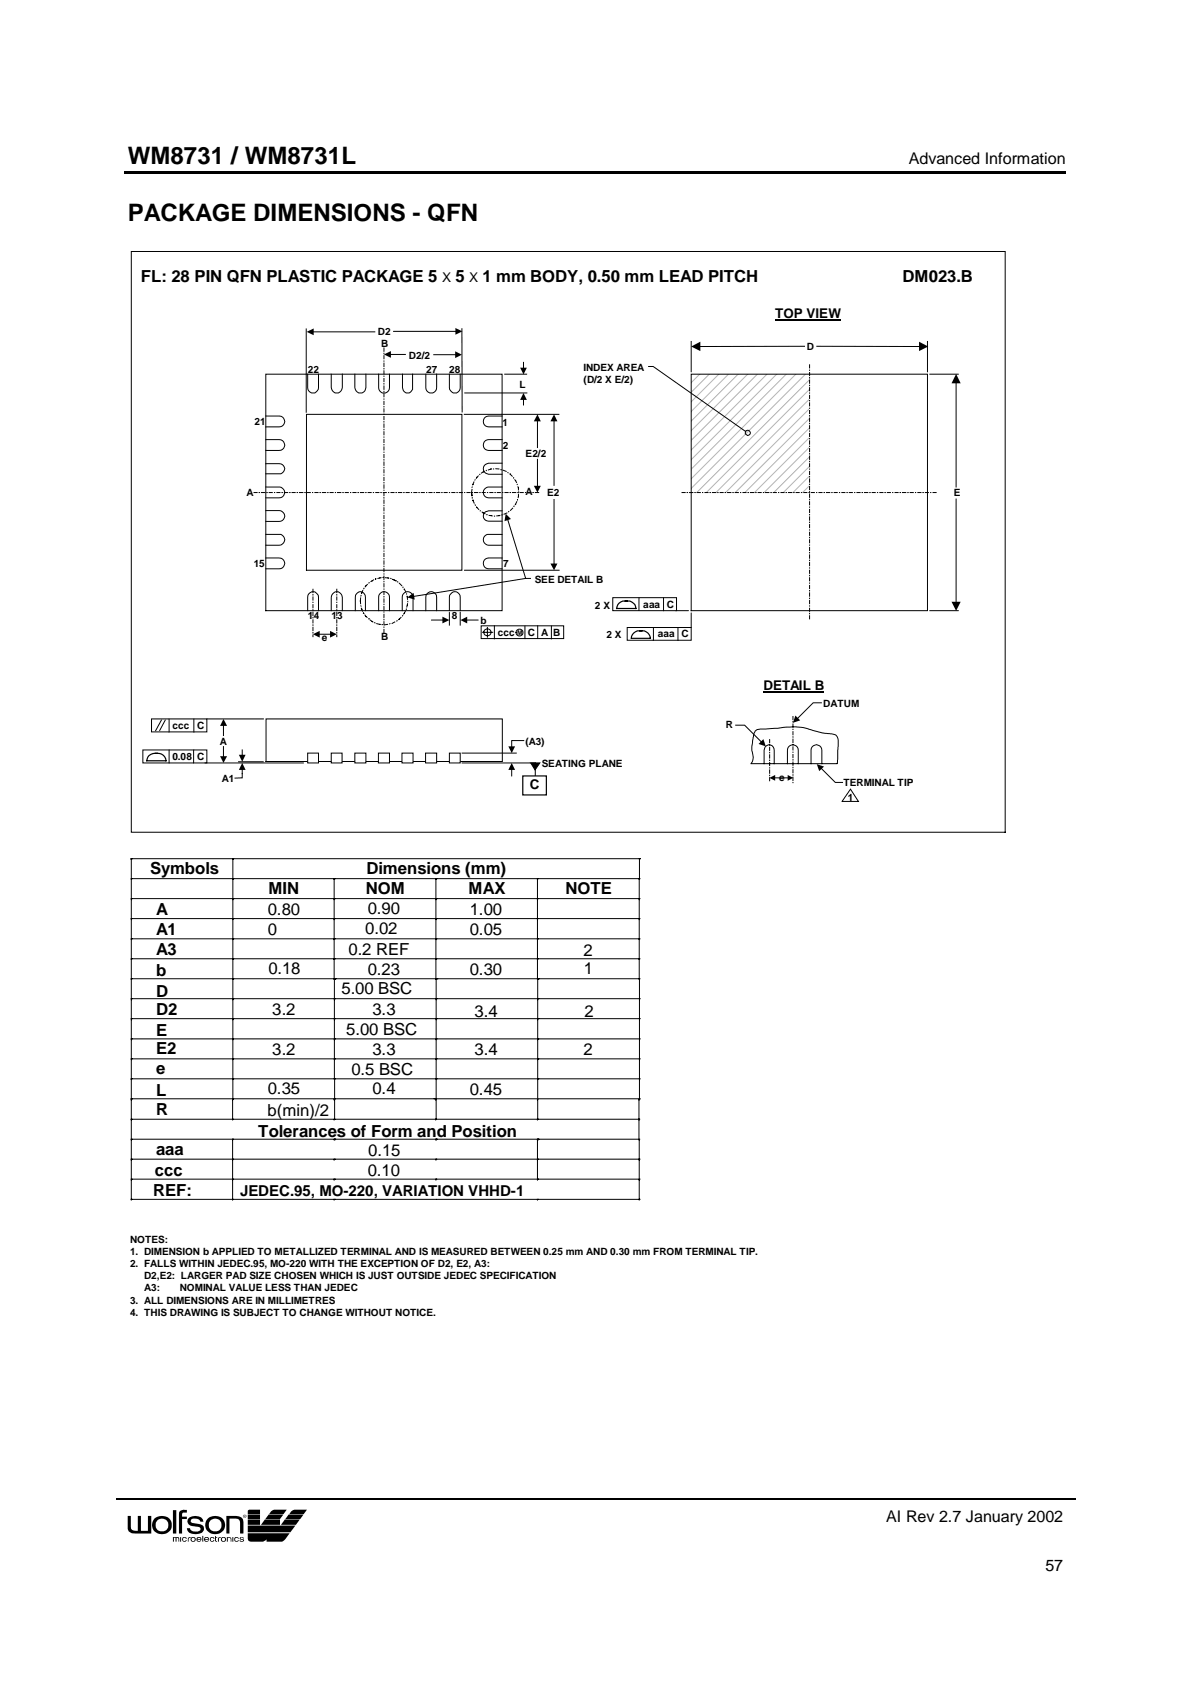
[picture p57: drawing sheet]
<svg xmlns="http://www.w3.org/2000/svg" width="210mm" height="297mm" viewBox="0 0 210 297" stroke-linecap="round" stroke-linejoin="round" font-family="sans-serif">
<defs><g id="words">
<g font-size="4.2">
<text x="22.5" y="28.9">WM8731 / WM8731L</text>
<text x="22.5" y="39">PACKAGE DIMENSIONS - QFN</text>
</g>
<g font-size="2.9">
<text x="24.8" y="49.6">FL: 28 PIN QFN PLASTIC PACKAGE 5</text>
<text x="80.1" y="49.6">5</text>
<text x="84.9" y="49.6">1 mm BODY, 0.50 mm LEAD PITCH</text>
<text x="158.8" y="49.7">DM023.B</text>
<text x="26.4" y="153.9">Symbols</text>
<text x="64.5" y="153.9">Dimensions (mm)</text>
<text x="27.5" y="160.9">A</text>
<text x="47.1" y="161.1">0.80</text>
<text x="47.2" y="157.4">MIN</text>
<text x="64.4" y="157.4">NOM</text>
<text x="64.7" y="160.8">0.90</text>
<text x="82.5" y="157.4">MAX</text>
<text x="82.7" y="161.1">1.00</text>
<text x="99.5" y="157.4">NOTE</text>
<text x="27.5" y="164.5">A1</text>
<text x="27.5" y="168">A3</text>
<text x="47.1" y="164.6">0</text>
<text x="64.3" y="164.3">0.02</text>
<text x="82.7" y="164.5">0.05</text>
<text x="27.5" y="171.8">b</text>
<text x="47.2" y="171.5">0.18</text>
<text x="61.3" y="168.1">0.2 REF</text>
<text x="64.7" y="171.6">0.23</text>
<text x="82.7" y="171.6">0.30</text>
<text x="102.6" y="168.2">2</text>
<text x="102.7" y="171.3">1</text>
<text x="27.5" y="175.4">D</text>
<text x="27.5" y="178.6">D2</text>
<text x="47.9" y="178.6">3.2</text>
<text x="60.1" y="175">5.00 BSC</text>
<text x="65.5" y="178.6">3.3</text>
<text x="83.5" y="178.9">3.4</text>
<text x="102.9" y="178.9">2</text>
<text x="27.5" y="182.3">E</text>
<text x="27.5" y="185.5">E2</text>
<text x="47.9" y="185.7">3.2</text>
<text x="60.9" y="182.1">5.00 BSC</text>
<text x="65.5" y="185.7">3.3</text>
<text x="83.5" y="185.7">3.4</text>
<text x="102.6" y="185.7">2</text>
<text x="27.5" y="189">e</text>
<text x="61.8" y="189.2">0.5 BSC</text>
<text x="27.5" y="192.8">L</text>
<text x="27.5" y="196.2">R</text>
<text x="47.1" y="196.4">b(min)/2</text>
<text x="47.1" y="192.5">0.35</text>
<text x="65.5" y="192.5">0.4</text>
<text x="82.7" y="192.6">0.45</text>
<text x="27.5" y="203.3">aaa</text>
<text x="45.4" y="200">Tolerances of Form and Position</text>
<text x="64.8" y="203.4">0.15</text>
<text x="27.3" y="206.9">ccc</text>
<text x="64.7" y="206.9">0.10</text>
<text x="27" y="210.5">REF:</text>
</g>
<g font-size="2.8">
<text x="159.9" y="28.9">Advanced Information</text>
<text x="155.9" y="267.9">AI Rev 2.7 January 2002</text>
<text x="183.9" y="276.4">57</text>
</g>
<text font-size="2.6" x="42.2" y="210.5">JEDEC.95, MO-220, VARIATION VHHD-1</text>
<g font-size="2.4">
<text x="77.8" y="49.6">X</text>
<text x="82.5" y="49.6">X</text>
<text x="136.4" y="56">TOP VIEW</text>
<text x="134.3" y="121.4">DETAIL B</text>
<text x="93.2" y="138.9">C</text>
</g>
<g font-size="1.8">
<text x="66.5" y="59">D2</text>
<text x="54.2" y="65.6">22</text>
<text x="67" y="61">B</text>
<text x="72" y="63.1">D2/2</text>
<text x="75" y="65.6">27</text>
<text x="79" y="65.7">28</text>
<text x="102.7" y="65.3">INDEX AREA</text>
<text x="142" y="61.6">D</text>
<text x="91.4" y="68.2">L</text>
<text x="102.7" y="67.4">(D/2 X E/2)</text>
<text x="44.8" y="74.8">21</text>
<text x="88.4" y="74.9">1</text>
<text x="88.5" y="79">2</text>
<text x="92.5" y="80.5">E2/2</text>
<text x="43.4" y="87.4">A</text>
<text x="92.4" y="87.1">A</text>
<text x="96.3" y="87.4">E2</text>
<text x="167.8" y="87.4">E</text>
<text x="44.7" y="99.8">15</text>
<text x="88.5" y="99.8">7</text>
<text x="94.1" y="102.5">SEE DETAIL B</text>
<text x="104.7" y="107.1">2 X</text>
<text x="113.2" y="106.9">aaa</text>
<text x="117.3" y="106.9">C</text>
<text x="54.2" y="108.9">14</text>
<text x="56.6" y="112.8">e</text>
<text x="58.3" y="108.9">13</text>
<text x="67" y="112.7">B</text>
<text x="79.5" y="108.9">8</text>
<text x="84.5" y="109.7">b</text>
<text x="87.6" y="111.9">ccc</text>
<text x="92.9" y="111.9">C</text>
<text x="95.2" y="111.9">A</text>
<text x="97.4" y="111.9">B</text>
<text x="106.7" y="112.3">2 X</text>
<text x="115.7" y="112.2">aaa</text>
<text x="119.9" y="112.2">C</text>
<text x="144.9" y="124.5">DATUM</text>
<text x="30.3" y="128.2">ccc</text>
<text x="34.7" y="128.2">C</text>
<text x="38.7" y="131.1">A</text>
<text x="92.4" y="131">(A3)</text>
<text x="127.7" y="128.2">R</text>
<text x="30.3" y="133.7">0.08</text>
<text x="34.7" y="133.7">C</text>
<text x="39" y="137.6">A1</text>
<text x="95.3" y="134.9">SEATING PLANE</text>
<text x="137.1" y="137.4">e</text>
<text x="148.4" y="138.2">TERMINAL TIP</text>
<text x="149.2" y="140.9">1</text>
<text x="22.9" y="218.8">NOTES:</text>
<text x="22.9" y="220.9">1. DIMENSION b APPLIED TO METALLIZED TERMINAL AND IS MEASURED BETWEEN 0.25 mm AND 0.30 mm FROM TERMINAL TIP.</text>
<text x="22.9" y="223">2. FALLS WITHIN JEDEC.95, MO-220 WITH THE EXCEPTION OF D2, E2, A3:</text>
<text x="25.3" y="225.1">D2,E2: LARGER PAD SIZE CHOSEN WHICH IS JUST OUTSIDE JEDEC SPECIFICATION</text>
<text x="25.3" y="227.3">A3:</text>
<text x="31.6" y="227.3">NOMINAL VALUE LESS THAN JEDEC</text>
<text x="22.9" y="229.4">3. ALL DIMENSIONS ARE IN MILLIMETRES</text>
<text x="22.9" y="231.5">4. THIS DRAWING IS SUBJECT TO CHANGE WITHOUT NOTICE.</text>
</g>
<text font-size="1.2" x="91" y="111.7">M</text>
</g></defs>
<g fill="#000">
<path d="M22 30.2h165.5v.4h-165.5zM104.9 263.6h.3v.3h-.3z"/>
<path d="M42.7 266.7v.2l.2 .2h.3l.1-.2v-.3l-.3-.1zM42.9 266.6h.3v.4h-.3zM42.9 266.6v.4l.1-.2 .2 .2-.1-.2 .1-.2zM43 266.7l.1 .1h-.1zM43.7 265.7h2.1v.7h-2.2zM47.7 265.9l.5-.2h2.3l-.6 .7h-2.5zM43.6 266.5h2.2v.8h-2.2zM47.3 266.5h2.6l-.6 .8h-2.6zM50.8 266.5h2.6l-.6 .8h-2.6zM43.6 267.4h2.2v.9h-2.2zM46.6 267.4h2.7v.9h-3.4zM50.1 267.4h2.6l-.6 .9h-2.7zM43.6 268.5h8.4l-.9 1.1h-7.5zM43.6 269.8h7.4a3.2 3.2 0 0 1-1.4 1.5h-2.7v-.4l-.6 .4h-2.2a.51 .51 0 0 1-.5-.6zM51.3 265.9l.5-.2h2.2l-.5 .7h-2.6zM27.2 267.2a1.72 1.72 0 0 0 1 2.8 1.72 1.72 0 0 0 1.9-2.3 1.94 1.94 0 0 0-2.9-.5zM27.3 268.4a1.15 1.15 0 0 1 2.3 0 1.15 1.15 0 0 1-2.3 0zM30.4 265.7v4.2h.6v-4.2zM31.7 265.9l-.2 .5v3.5h.5v-2.6h.9v-.4h-.9v-.4l.2-.3h.7v-.5h-.5zM33.3 267a.84 .84 0 0 0-.3 .9 .84 .84 0 0 0 .8 .6l.9 .2a.46 .46 0 0 1 .6 .3v.3a1.41 1.41 0 0 1-1.8-.2l-.1-.2h-.5a1.22 1.22 0 0 0 1.5 1.1 1.17 1.17 0 0 0 1.5-1 .89 .89 0 0 0-1-.8l-1.1-.2-.2-.2a.48 .48 0 0 1 .4-.6 1.09 1.09 0 0 1 1.3 .6h.5a1.59 1.59 0 0 0-2.5-.8zM36.6 267.2a1.71 1.71 0 0 0 .8 2.8 1.71 1.71 0 0 0 2.2-2 1.81 1.81 0 0 0-3-.8zM36.7 268.4a1.15 1.15 0 0 1 2.3 0 1.15 1.15 0 0 1-2.3 0zM39.8 266.8v3.1h.6v-2.7h1a.69 .69 0 0 1 .8 .7v2h.6v-2.3a1.05 1.05 0 0 0-1.2-.8zM22.5 266.8h.5v1.9a.7 .7 0 0 0 .9 .7h.3v-2.6h.6v2.6h1.2v-2.6h.6v3.1h-2.9a1.09 1.09 0 0 1-1.2-.9zM32.1 270.6l-.1 .3 .3 .4 .4-.1 .2-.2-.4 .2-.3-.1v-.4l.7 .1a.52 .52 0 0 0-.8-.2zM33.6 270.6a.45 .45 0 0 0 .1 .6 .45 .45 0 0 0 .6-.1 .45 .45 0 0 0-.1-.6zM33.8 270.7h.4v.4h-.4zM34.7 270.6l-.1 .5a.48 .48 0 0 0 .8-.1l-.4 .2-.2-.1-.1-.1 .8-.1-.3-.4zM34.8 270.7h.4l.1 .1h-.6zM35.6 270.3v1h.2v-1zM36 270.6l-.1 .3a.44 .44 0 0 0 .5 .4l.4-.3-.4 .2-.3-.2h.7v-.3l-.2-.2zM36.1 270.7h.4l.2 .1h-.6zM37 270.6l-.1 .3 .3 .4 .4-.1 .2-.2-.5 .2-.2-.1v-.4l.7 .1a.48 .48 0 0 0-.8-.2zM37.8 270.3v.8l.2 .2h.2v-.1l-.2-.1v-.5h.2v-.1zM39 270.6a.45 .45 0 0 0 0 .6 .45 .45 0 0 0 .7-.1 .45 .45 0 0 0-.2-.6zM39.1 270.7h.4v.4h-.4zM39.9 270.5v.8h.2v-.7l.4 .1 .1 .6h.1l-.1-.7zM41.3 270.6l-.1 .5a.45 .45 0 0 0 .7 .1l.1-.2-.4 .2-.2-.1-.1-.2 .1-.2 .2-.1 .4 .2a.48 .48 0 0 0-.7-.2zM42.3 270.5l-.1 .2v.2l.6 .2-.3 .1-.3-.2a.37 .37 0 0 0 .4 .3 .37 .37 0 0 0 .3-.4l-.6-.2 .2-.1 .4 .1-.1-.2zM30.4 270.5h1l.1 .8h-.1v-.5l-.3-.2v.7h-.2v-.7h-.3v.7h-.2zM40.9 270.5v.8h.2v-.8zM31.7 270.5v.8h.2v-.8zM33.1 270.6l.5-.1v.1l-.3 .1-.1 .6h-.1zM38.4 270.6l.5-.1v.1l-.3 .1-.1 .6h-.2z"/>
</g>
<path d="M20.4 263.7h84.4M105.2 263.7h84.1" fill="none" stroke="#000" stroke-width=".3"/>
<path d="M121.7 65.9h20.6v20.8h-20.6z" fill-rule="evenodd" fill="#fff"/>
<g fill="none" stroke="#b3b3b3" stroke-width=".18">
<path d="M123.1 65.9l-1.5 1.4M124.8 65.9l-3.2 3.1M126.4 65.9l-4.8 4.8M128.1 65.9l-6.5 6.5M129.8 65.9l-8.2 8.2M131.5 65.9l-9.9 9.9M133.2 65.9l-11.6 11.6M134.9 65.9l-13.3 13.3M136.6 65.9l-15 15M138.3 65.9l-16.7 16.7M140 65.9l-18.4 18.4M141.7 65.9l-20.1 20.1"/>
<path d="M142.3 66.9l-19.8 19.8M142.3 68.6l-18.1 18.1M142.3 70.3l-16.4 16.4M142.3 72l-14.7 14.7M142.3 73.7l-13 13M142.3 75.4l-11.3 11.3M142.3 77.1l-9.6 9.6M142.3 78.8l-7.9 7.9M142.3 80.5l-6.2 6.2M142.3 82.2l-4.5 4.5M142.3 83.9l-2.8 2.8M142.3 85.6l-1.1 1.1"/>
</g>
<g fill="none" stroke="#000" stroke-width=".18">
<path d="M23.1 44.3h153.8v102.1h-153.8zM46.8 65.8h41.5v41.7h-41.5zM46.8 73.2h2.3a.95 .95 0 0 1 1 1 .95 .95 0 0 1-1 .9h-2.3M46.8 77.4h2.3a.95 .95 0 0 1 1 .9 .95 .95 0 0 1-1 1h-2.3M54.1 65.8v2.4a.98 .98 0 0 0 .7 .9 1.02 1.02 0 0 0 1.2-.9v-2.4M58.3 65.8v2.4a.97 .97 0 0 0 .7 .9 .97 .97 0 0 0 1-.3l.2-.6v-2.4M62.4 65.8v2.4a.99 .99 0 0 0 .7 .9 .99 .99 0 0 0 1.1-.3l.2-.6v-2.4M66.6 65.8v2.4a1.02 1.02 0 0 0 .7 .9 1.01 1.01 0 0 0 1.2-.6v-2.7M67.6 61.2v.6M67.6 62.2h.1M67.6 62.6v.5M67.6 63.5v.1"/>
<path d="M67.6 63.9v.6M67.6 64.8v.1M67.6 65.3v.5M67.6 66.2h.1M67.6 66.6v.6M67.6 67.5v.1M67.6 67.9v.6M67.6 68.9h.1M67.6 69.3v.5M67.6 70.2h.1M67.6 70.6v.6M67.6 71.5v.1"/>
<path d="M67.6 71.9v.6M67.6 72.9h.1M67.6 73.3v.5M67.6 74.2v.1M67.6 74.6v.6M67.6 75.5v.1M67.6 76v.5M67.6 76.9h.1M67.6 77.3v.6M67.6 78.2v.1M67.6 78.6v.6M67.6 79.6h.1"/>
<path d="M67.6 80v.5M70.8 65.8v2.4a.89 .89 0 0 0 .6 .9 .89 .89 0 0 0 1-.3l.2-.3v-2.7M74.9 65.8v2.4a.95 .95 0 0 0 1 1 .95 .95 0 0 0 .9-1v-2.4M79.1 65.8v2.4a.97 .97 0 0 0 .6 .9 .97 .97 0 0 0 1.1-.3l.2-.6v-2.4M81.8 69.1h10.9M88.3 73.2h-2.3a.95 .95 0 0 0-1 1 .95 .95 0 0 0 1 .9h2.3M88.3 77.4h-2.3a.95 .95 0 0 0-1 .9 .95 .95 0 0 0 1 1h2.3M88.8 65.8h3.9M121.6 65.8h41.6v41.7h-41.6zM121.6 60.1v5.3M142.4 64.2v.5M142.4 65.1v.1"/>
<path d="M142.4 65.5v.6M142.4 66.4v.1M142.4 66.9v.6M142.4 67.8v.1M142.4 68.2v.6M142.4 69.1v.1M142.4 69.6v.5M142.4 70.5h.1M142.4 70.9v.5M142.4 71.8v.1M142.4 72.2v.6M142.4 73.1v.1"/>
<path d="M142.4 73.6v.5M142.4 74.5v.1M142.4 74.9v.6M142.4 75.8v.1M142.4 76.3v.5M142.4 77.1v.1M142.4 77.6v.6M142.4 78.5v.1M142.4 78.9v.6M142.4 79.8v.1M163.2 60.1v5.3M163.6 65.8h5"/>
<path d="M44.7 86.7h.5M45.6 86.7h.1M46 86.7h.6M46.8 85.7h2.3a.95 .95 0 0 1 1 1 .95 .95 0 0 1-1 .9h-2.3M46.8 89.8h2.3a.95 .95 0 0 1 1 1 .95 .95 0 0 1-1 1h-2.3M46.8 98.2h2.3a.95 .95 0 0 1 1 .9 .95 .95 0 0 1-1 1h-2.3M46.8 94h2.6a.98 .98 0 0 1 .7 1.1 .98 .98 0 0 1-1 .8h-2.3M46.8 81.6h2.3a.91 .91 0 0 1 1 .8 .91 .91 0 0 1-.7 1h-2.6M46.9 86.7h.1M47.4 86.7h.5M48.3 86.7h.1M48.7 86.7h.6"/>
<path d="M49.6 86.7h.1M50 86.7h.6M51 86.7h.1M51.4 86.7h.5M52.3 86.7h.1M52.7 86.7h.6M53.6 86.7h.1M54 86.7h.6M55 86.7h.1M55.4 86.7h.6M56.3 86.7h.1M56.7 86.7h.6"/>
<path d="M57.6 86.7h.1M58.1 86.7h.5M59 86.7h.1M59.4 86.7h.6M60.3 86.7h.1M60.7 86.7h.6M61.7 86.7h.1M62.1 86.7h.5M63 86.7h.1M63.4 86.7h.6M64.3 86.7h.1M64.8 86.7h.5"/>
<path d="M65.7 86.7h.1M66.1 86.7h.6M67 86.7h.1M67.4 86.7h.6M67.6 80.9v.1M67.6 81.3v.6M67.6 82.2v.1M67.6 82.7v.5M67.6 83.6h.1M67.6 84v.6M67.6 84.9v.1M67.6 85.3v.6"/>
<path d="M67.6 86.3h.1M67.6 86.7v.5M67.6 87.6h.1M67.6 88v.6M67.6 88.9v.1M67.6 89.3v.6M67.6 90.3h.1M67.6 90.7v.5M67.6 91.6v.1M67.6 92v.6M67.6 92.9v.1M67.6 93.4v.5"/>
<path d="M67.6 94.3h.1M67.6 94.7v.6M67.6 95.6v.1M67.6 96v.6M67.6 97h.1M67.6 97.4v.5M67.6 98.3v.1M67.6 98.7v.6M67.6 99.6v.1M68.4 86.7h.1M68.8 86.7h.5M69.7 86.7h.1"/>
<path d="M70.1 86.7h.6M71 86.7h.1M71.4 86.7h.6M72.4 86.7h.1M72.8 86.7h.6M73.7 86.7h.1M74.1 86.7h.6M75 86.7h.1M75.5 86.7h.5M76.4 86.7h.1M76.8 86.7h.6M77.7 86.7h.1"/>
<path d="M78.1 86.7h.6M79.1 86.7h.1M79.5 86.7h.5M80.4 86.7h.1M80.8 86.7h.6M81.7 86.7h.1M82.2 86.7h.5M83 86.7h.1M83 86.1v1.1M83.1 85.7h-.1M83.1 87.6h.1M83.2 88l.2 .5"/>
<path d="M83.4 84.8l-.2 .5M83.5 86.7h.6M83.6 84.4v.1M83.6 88.8v.1M83.9 89.2l.3 .4M84.1 83.8l-.3 .4M84.4 86.7h.1M84.4 83.5h.1M84.5 89.9h.1M84.8 86.7h.6M84.8 90.1l.5 .3M85.2 82.9l-.5 .3"/>
<path d="M85.6 82.8h-.1M85.6 90.6h.1M85.8 86.7h.1M86.1 90.7l.5 .1M86.2 86.7h.5M86.4 82.5l-.5 .2M86.8 82.5h.1M87 90.8h.1M87.1 86.7h.1M87.2 82.5h.6M87.5 86.7h.5M88 90.7l-.6 .1"/>
<path d="M88.1 82.7h.1M88.3 90.6h.1M88.3 85.7h-2.3a.95 .95 0 0 0-1 1 .95 .95 0 0 0 1 .9h2.3M88.3 81.5h-2.3a.97 .97 0 0 0-1 1 .97 .97 0 0 0 1 1h2.3M88.3 89.9h-2.3a.91 .91 0 0 0-1 .9 .91 .91 0 0 0 1 .9h2.3M88.3 98.2h-2.3a.95 .95 0 0 0-1 .9 .95 .95 0 0 0 1 1h2.3M88.3 94h-2.6a.98 .98 0 0 0-.7 1.1 .98 .98 0 0 0 1 .8h2.3M88.4 86.7h.1M88.5 82.7l.6 .2M88.8 86.7h.6M89.2 90.3l-.5 .2M89.4 83.2h.1"/>
<path d="M89.5 90v.1M89.7 86.7h.1M89.7 83.4l.4 .4M90.2 86.7h.6M90.2 89.4l-.4 .4M90.4 84v.1M90.5 89l-.1 .1M90.6 84.4l.3 .5M90.9 88.3l-.2 .5M91 85.2v.1M91 87.9v.1M91.1 86.7h.1"/>
<path d="M91.1 85.7l.1 .5M91.2 87v.6M91.3 86.5v.1M91.5 86.7h.6M92.4 86.7h.1M92.9 86.7h.5M93.8 86.7h.1M94.2 86.7h.6M120 86.7h.6M120.9 86.7h.1M121.3 86.7h.6M122.2 86.7h.1"/>
<path d="M122.7 86.7h.5M123.6 86.7h.1M124 86.7h.6M124.9 86.7h.1M125.3 86.7h.6M126.3 86.7h.1M126.7 86.7h.5M127.6 86.7h.1M128 86.7h.6M128.9 86.7h.1M129.4 86.7h.5M130.3 86.7h.1"/>
<path d="M130.7 86.7h.6M131.6 86.7h.1M132 86.7h.6M133 86.7h.1M133.4 86.7h.5M134.3 86.7h.1M134.7 86.7h.6M135.6 86.7h.1M136 86.7h.6M137 86.7h.1M137.4 86.7h.6M138.3 86.7h.1"/>
<path d="M138.7 86.7h.6M139.6 86.7h.1M140.1 86.7h.5M141 86.7h.1M141.4 86.7h.6M142.3 86.7h.1M142.4 80.2v.6M142.4 81.2v.1M142.4 81.6v.5M142.4 82.5v.1M142.4 82.9v.6M142.4 83.8v.1"/>
<path d="M142.4 84.3v.6M142.4 85.2v.1M142.4 85.6v.6M142.4 86.5v.1M142.4 86.9v.6M142.4 87.9h.1M142.4 88.3v.5M142.4 89.2v.1M142.4 89.6v.6M142.4 90.5v.1M142.4 90.9v.6M142.4 91.9v.1"/>
<path d="M142.4 92.3v.6M142.4 93.2v.1M142.4 93.7v.5M142.4 94.5v.1M142.4 95v.5M142.4 95.9h.1M142.4 96.3v.6M142.4 97.2v.1M142.4 97.6v.6M142.4 98.6v.1M142.4 99v.5M142.4 99.9v.1"/>
<path d="M142.7 86.7h.6M143.7 86.7h.1M144.1 86.7h.5M145 86.7h.1M145.4 86.7h.6M146.3 86.7h.1M146.8 86.7h.5M147.7 86.7h.1M148.1 86.7h.6M149 86.7h.1M149.4 86.7h.6M150.4 86.7h.1"/>
<path d="M150.8 86.7h.5M151.7 86.7h.1M152.1 86.7h.6M153 86.7h.1M153.4 86.7h.6M154.4 86.7h.1M154.8 86.7h.6M155.7 86.7h.1M156.1 86.7h.6M157 86.7h.1M157.5 86.7h.5M158.4 86.7h.1"/>
<path d="M158.8 86.7h.6M159.7 86.7h.1M160.1 86.7h.6M161.1 86.7h.1M161.5 86.7h.5M162.4 86.7h.1M162.8 86.7h.6M163.7 86.7h.1M164.2 86.7h.5M54.1 107.5v-2.4a.95 .95 0 0 1 1-1 .95 .95 0 0 1 .9 1v2.4M55.1 103.7v.6M55.1 104.6v.1"/>
<path d="M55.1 105v.6M55.1 106h.1M55.1 106.4v.6M55.1 107.3v.1M55.1 107.7v.6M55.1 108.6v.1M55.1 109.1v.5M55.1 110h.1M55.1 110.4v.6M55.1 111.3v.1M55.1 111.7v.3M56.1 111.6h2.1"/>
<path d="M58.3 107.5v-2.4a.97 .97 0 0 1 1-1 .97 .97 0 0 1 .9 1v2.4M59.3 103.7v.6M59.3 104.6v.1M59.3 105v.6M59.3 106h.1M59.3 106.4v.6M59.3 107.3v.1M59.3 107.7v.6M59.3 108.6v.1M59.3 109.1v.5M59.3 110h.1M59.3 110.4v.6"/>
<path d="M59.3 111.3v.1M59.3 111.7v.3M62.5 107.5v-2.4a.89 .89 0 0 1 .9-1 .89 .89 0 0 1 .9 1v2.4M63.4 105.2v1M63.5 106.6v.1M63.5 104.8v.1M63.6 107l.2 .5M63.8 103.9l-.2 .6M64 107.9h.1M64 103.5v.1M64.2 108.2l.4 .4M64.6 102.8l-.3 .5"/>
<path d="M64.8 108.9h.1M65 102.5l-.1 .1M65.1 109.1l.5 .3M65.7 102l-.4 .3M65.9 109.6h.1M66.1 101.9h.1M66.3 109.7l.6 .2M66.6 107.5v-2.4a.95 .95 0 0 1 1-1 .95 .95 0 0 1 .9 1v2.4M67 101.7l-.5 .1M67.2 109.9h.1M67.4 101.6h.1M67.6 100.1v.5"/>
<path d="M67.6 101h.1M67.6 101.4v.6M67.6 102.3v.1M67.6 102.7v.6M67.6 103.6v.1M67.6 104.1v.5M67.6 105h.1M67.6 105.4v.6M67.6 106.3v.1M67.6 106.7v.6M67.6 107.7h.1M67.6 108.1v.5"/>
<path d="M67.6 109v.1M67.6 109.4v.6M67.6 110.3v.1M67.6 110.8v.5M67.8 101.7h.6M68.2 109.9l-.6 .1M68.6 109.7v.1M68.7 101.8h.1M69.1 102l.6 .2M69.5 109.4l-.5 .3M69.9 109.2l-.1 .1M69.9 102.4h.1"/>
<path d="M70.3 102.6l.4 .5M70.6 108.6l-.5 .4M70.8 107.5v-2.4a.95 .95 0 0 1 .9-1 .95 .95 0 0 1 1 1v2.4M70.9 108.3l-.1 .1M70.9 103.3v.1M71.1 103.7l.3 .5M71.3 107.5l-.3 .6M71.5 107.2h.1M71.5 104.5h.1M71.6 104.9l.1 .6M71.7 106.2l-.1 .6M71.7 105.8v.1"/>
<path d="M74.9 107.5v-2.4a.95 .95 0 0 1 1-1 .95 .95 0 0 1 .9 1v2.4M75.9 109.1h2.1M79.1 107.5v-2.4a.95 .95 0 0 1 .9-1 .95 .95 0 0 1 1 1v2.4M79.1 107.8v2.2M81 107.8v2.2M82.1 109.1h2M118.9 107.5h2.2M142.4 100.3v.6M142.4 101.2v.1M142.4 101.7v.5M142.4 102.6h.1M142.4 103v.6"/>
<path d="M142.4 103.9v.1M142.4 104.3v.6M142.4 105.3h.1M142.4 105.7v.5M142.4 106.6v.1M142.4 107v.6M142.4 107.9v.1M142.4 108.3v.6M163.6 107.5h5M136.2 136.9h2.5"/>
</g>
<path d="M55.1 111.6l1.2-.6v1.2zM58.1 111l1.2 .6-1.2 .6zM77.8 108.5l1.3 .6-1.3 .6zM81 109.1l1.2-.6v1.2zM135.4 136.9l1-.5v1zM138.6 136.4l1 .5-1 .5z" fill="#000"/>
<path d="M107.8 105.2h11.2v2.3h-11.2z" fill-rule="evenodd" fill="#fff" stroke="#000" stroke-width=".18"/>
<g fill="none" stroke="#000" stroke-width=".18">
<path d="M53.9 57.9v14.6M55 58.4h10.9M69.2 58.3h11.1M81.3 57.8v14.7M53.9 72.9h27.4v27.4h-27.4zM68.6 62.4h2.7M76.3 62.4h4M81.7 72.9h16.6M92.1 63.8v1M92.1 70.2v1.1M94.6 74v4.8M97.5 74v11.4"/>
<path d="M114.1 64.5h.8l16.3 11.4M89.3 91.4l3.2 10.4h.8M94.6 80.8v4.8M97.5 87.9v11.4M81.7 100.3h16.7M92.5 101.8l-19.8 3.2M112.4 105.2v2.2M116.7 105.2v2.3"/>
<circle cx="131.6" cy="76.2" r=".46"/>
</g>
<path d="M110 105.8h.2a1.42 1.42 0 0 0-1.7 1.3M110.4 105.8h-.2a1.42 1.42 0 0 1 1.7 1.3h-3.3" fill="none" stroke="#000" stroke-width=".21"/>
<path d="M54 58.4l1.2-.6v1.2zM80.1 57.7l1.3 .6-1.3 .6zM67.6 62.4l1.2-.6v1.2zM80.1 61.8l1.2 .6-1.2 .6zM92.1 69.1l.6 1.3h-1.2zM91.5 64.7h1.2l-.6 1.2zM94.6 72.9l.6 1.2h-1.3zM97.5 72.9l.6 1.2h-1.3zM89 90.4l.9 .9-1.1 .4zM93.9 85.5h1.3l-.6 1.2zM96.8 99.2h1.3l-.6 1.1zM71.7 105.1l1.1-.8 .2 1.2z" fill="#000"/>
<path d="M110.4 110.4h11.2v2.3h-11.2z" fill-rule="evenodd" fill="#fff" stroke="#000" stroke-width=".18"/>
<path d="M115 110.5v2.2M119.3 110.5v2.2M121.6 107.9v2.5M46.8 126.5h41.6v7.5h-41.6z" fill="none" stroke="#000" stroke-width=".18"/>
<path d="M112.6 111h.2a1.42 1.42 0 0 0-1.7 1.3M112.9 111h-.1a1.41 1.41 0 0 1 1.6 1.3h-3.3" fill="none" stroke="#000" stroke-width=".21"/>
<g fill="#fff" stroke="#000" stroke-width=".18">
<path d="M54.1 132.5h1.9v1.8h-1.9z" fill-rule="evenodd"/>
<path d="M79.1 132.5h1.9v1.8h-1.9z" fill-rule="evenodd"/>
<path d="M74.9 132.5h1.9v1.8h-1.9z" fill-rule="evenodd"/>
<path d="M70.7 132.5h2v1.8h-2z" fill-rule="evenodd"/>
<path d="M66.6 132.5h1.9v1.8h-1.9z" fill-rule="evenodd"/>
<path d="M62.4 132.5h2v1.8h-2z" fill-rule="evenodd"/>
<path d="M58.3 132.5h1.9v1.8h-1.9z" fill-rule="evenodd"/>
</g>
<path d="M81.3 134.3h12.9v2.2M81.3 132.5h9.5M90 135.3v1.2M92.1 130.3h-2.1v1.2" fill="none" stroke="#000" stroke-width=".18"/>
<path d="M90 134.3l.6 1.2h-1.2zM89.4 131.3h1.2l-.6 1.2z" fill="#000"/>
<path d="M92 136.5h4.1v3.4h-4.1z" fill-rule="evenodd" fill="#fff" stroke="#000" stroke-width=".21"/>
<path d="M36.4 126.5h9.9M42 134h4.3M42.6 132v1M42.6 135.3v.8" fill="none" stroke="#000" stroke-width=".18"/>
<path d="M42.6 134.3l.6 1.2h-1.2zM42 132.8h1.2l-.6 1.2z" fill="#000"/>
<path d="M25.1 132h11.3v2.3h-11.3z" fill-rule="evenodd" fill="#fff" stroke="#000" stroke-width=".18"/>
<path d="M29.7 132v2.3M34.1 132v2.3M36.1 134.3h17.3M39.3 131.4v1.8" fill="none" stroke="#000" stroke-width=".18"/>
<path d="M27.3 132.6h.2h-.2a1.38 1.38 0 0 0-1.5 1.3M27.7 132.6h-.2a1.44 1.44 0 0 1 1.7 1.3h-3.3" fill="none" stroke="#000" stroke-width=".21"/>
<path d="M38.7 133.1h1.3l-.7 1.2z" fill="#000"/>
<path d="M26.7 126.5h9.7v2.3h-9.7z" fill-rule="evenodd" fill="#fff" stroke="#000" stroke-width=".18"/>
<path d="M28.4 126.7l-1 1.9M29.1 126.7l-1 1.8M29.7 126.6v2.2M34.1 126.6v2.2M39.3 127.6v1.8M42.6 136.1v.8h-1.3" fill="none" stroke="#000" stroke-width=".18"/>
<path d="M39.3 126.5l.7 1.2h-1.3z" fill="#000"/>
<path d="M93.4 134.3h1.6l-.9 1.2z" fill-rule="evenodd" fill="#000" stroke="#000" stroke-width=".18"/>
<path d="M84.7 110.1h14.5v2.3h-14.5z" fill-rule="evenodd" fill="#fff" stroke="#000" stroke-width=".18"/>
<g fill="none" stroke="#000" stroke-width=".18">
<path d="M141.6 60.9l-18.6 .1M143.7 60.9l18.2 .1M168.2 67.2v18.5M168.2 87.8v18.3M84.9 111.3h1.8M85.8 110.4v1.7M87 110.1v2.3M92.4 110.2v2.2M94.6 110.1v2.2M97 110.2v2.2M129.4 127.6h1.6l3 3M132.2 134.4h15.1"/>
<path d="M132.2 134.3a2.17 2.17 0 0 0 .1-2.2v-1a4.4 4.4 0 0 1 .7-2.6l.8-.2 2.5-.1a17.7 17.7 0 0 1 5.7 0l2.6 .8 1.3 .1a1.23 1.23 0 0 1 1.6 1.1l-.2 4.1M134.4 134.4v-2.4a.89 .89 0 0 1 .9-1 .89 .89 0 0 1 .9 1v2.4M135.4 130.2v.5M135.4 131.1h.1M135.4 131.5v.6M135.4 132.4v.1M135.4 132.8v.6M135.4 133.7v.1M135.4 134.2v.5M135.4 135.1h.1M135.4 135.5v.6M135.4 136.4v.1"/>
<path d="M135.4 136.8v.6M138.5 134.4v-2.4a.95 .95 0 0 1 1-1 .95 .95 0 0 1 1 1v2.4M139.5 126.1v.5M139.5 127v.1M139.5 127.4v.5M139.5 128.3v.1M139.5 128.8v.5M139.5 129.6v.1M139.5 130.1v.6M139.5 131v.1M139.5 131.4v.6M139.5 132.4h.1"/>
<path d="M139.5 132.8v.5M139.5 133.7h.1M139.5 134.1v.6M139.5 135v.1M139.5 135.4v.6M139.5 136.3v.1M139.5 136.8v.5M139.5 137.7h.1M142.7 134.4v-2.4a.95 .95 0 0 1 .9-1 .95 .95 0 0 1 1 1v2.4M144.5 135.2l2.5 2.5h1.2M144.5 123.7h-1.4l-2.8 2.8M23.1 154.6h89.5"/>
<path d="M23.1 158.1h89.5M41 151.1v42.4M58.8 154.6v17.8M76.7 154.6v17.8M94.6 154.6v17.8M112.5 154.6v17.8M112.5 151.1v3.5M112.6 151.1h-89.5v60.1M148.2 141l1.4-2.1 1.4 2.1h-2.7M23.1 161.6h89.5M23.1 165.2h89.5M23.1 168.7h89.5"/>
<path d="M23.1 172.2h89.5M23.1 175.7h89.5M23.1 179.3h89.5M58.8 172.4l.1 20.8M59 172.2v.2M76.7 172.4v20.8M76.8 172.2v.2M94.6 172.4v20.8M94.7 172.2v.2M112.5 172.4v21.1M23.1 182.8h89.5M23.1 186.3h89.5"/>
<path d="M23.1 189.8h89.5M23.1 193.4h71.5M23.1 193.4h.1M23.1 197h89.5M41.1 193.4h-.2v3.7M58.8 197v.1M58.8 193.4v.1M58.9 193.6v3.4M58.9 193.4h-.1v.2M76.7 197v.1M76.7 193.6v3.4M76.8 193.4h-.1v.2"/>
<path d="M94.6 197v.1M94.6 193.6v3.4M94.7 193.4h-.1v.2M94.8 193.4h17.8M112.6 193.4h-.2v7.2M23.1 200.5h89.5M23.1 204h89.5M23.1 207.5h89.5M23.1 211h53.6M40.9 200.5v10.7M58.8 200.5v.1M58.8 204v.1"/>
<path d="M58.8 207.5v.2M58.8 211v.2M58.9 200.5v.1M76.7 200.5v.1M76.7 204v.1M76.7 207.5v.2M76.8 200.5v.1M76.8 211h35.8M94.6 200.5v7.2M94.6 211v.2M94.7 200.5v.1M112.5 200.6v10.6"/>
<circle cx="85.7" cy="111.3" r=".63"/>
<circle cx="91.4" cy="111.3" r=".61"/>
</g>
<path d="M136.4 56.4h11.5M134.3 121.8h10.7" fill="none" stroke="#000" stroke-width=".21"/>
<path d="M121.6 61l1.6-.9v1.7zM161.7 60.1l1.6 .9-1.6 .8zM168.2 65.8l.8 1.7h-1.6zM167.4 105.9h1.6l-.8 1.6zM133.5 130.9l.8-.8 .4 1.2zM139.9 125.9l.9 .9-1.3 .4zM143.7 134.5l1.3 .4-.9 .8z" fill="#000"/>
<use href="#words"/>
</svg>
